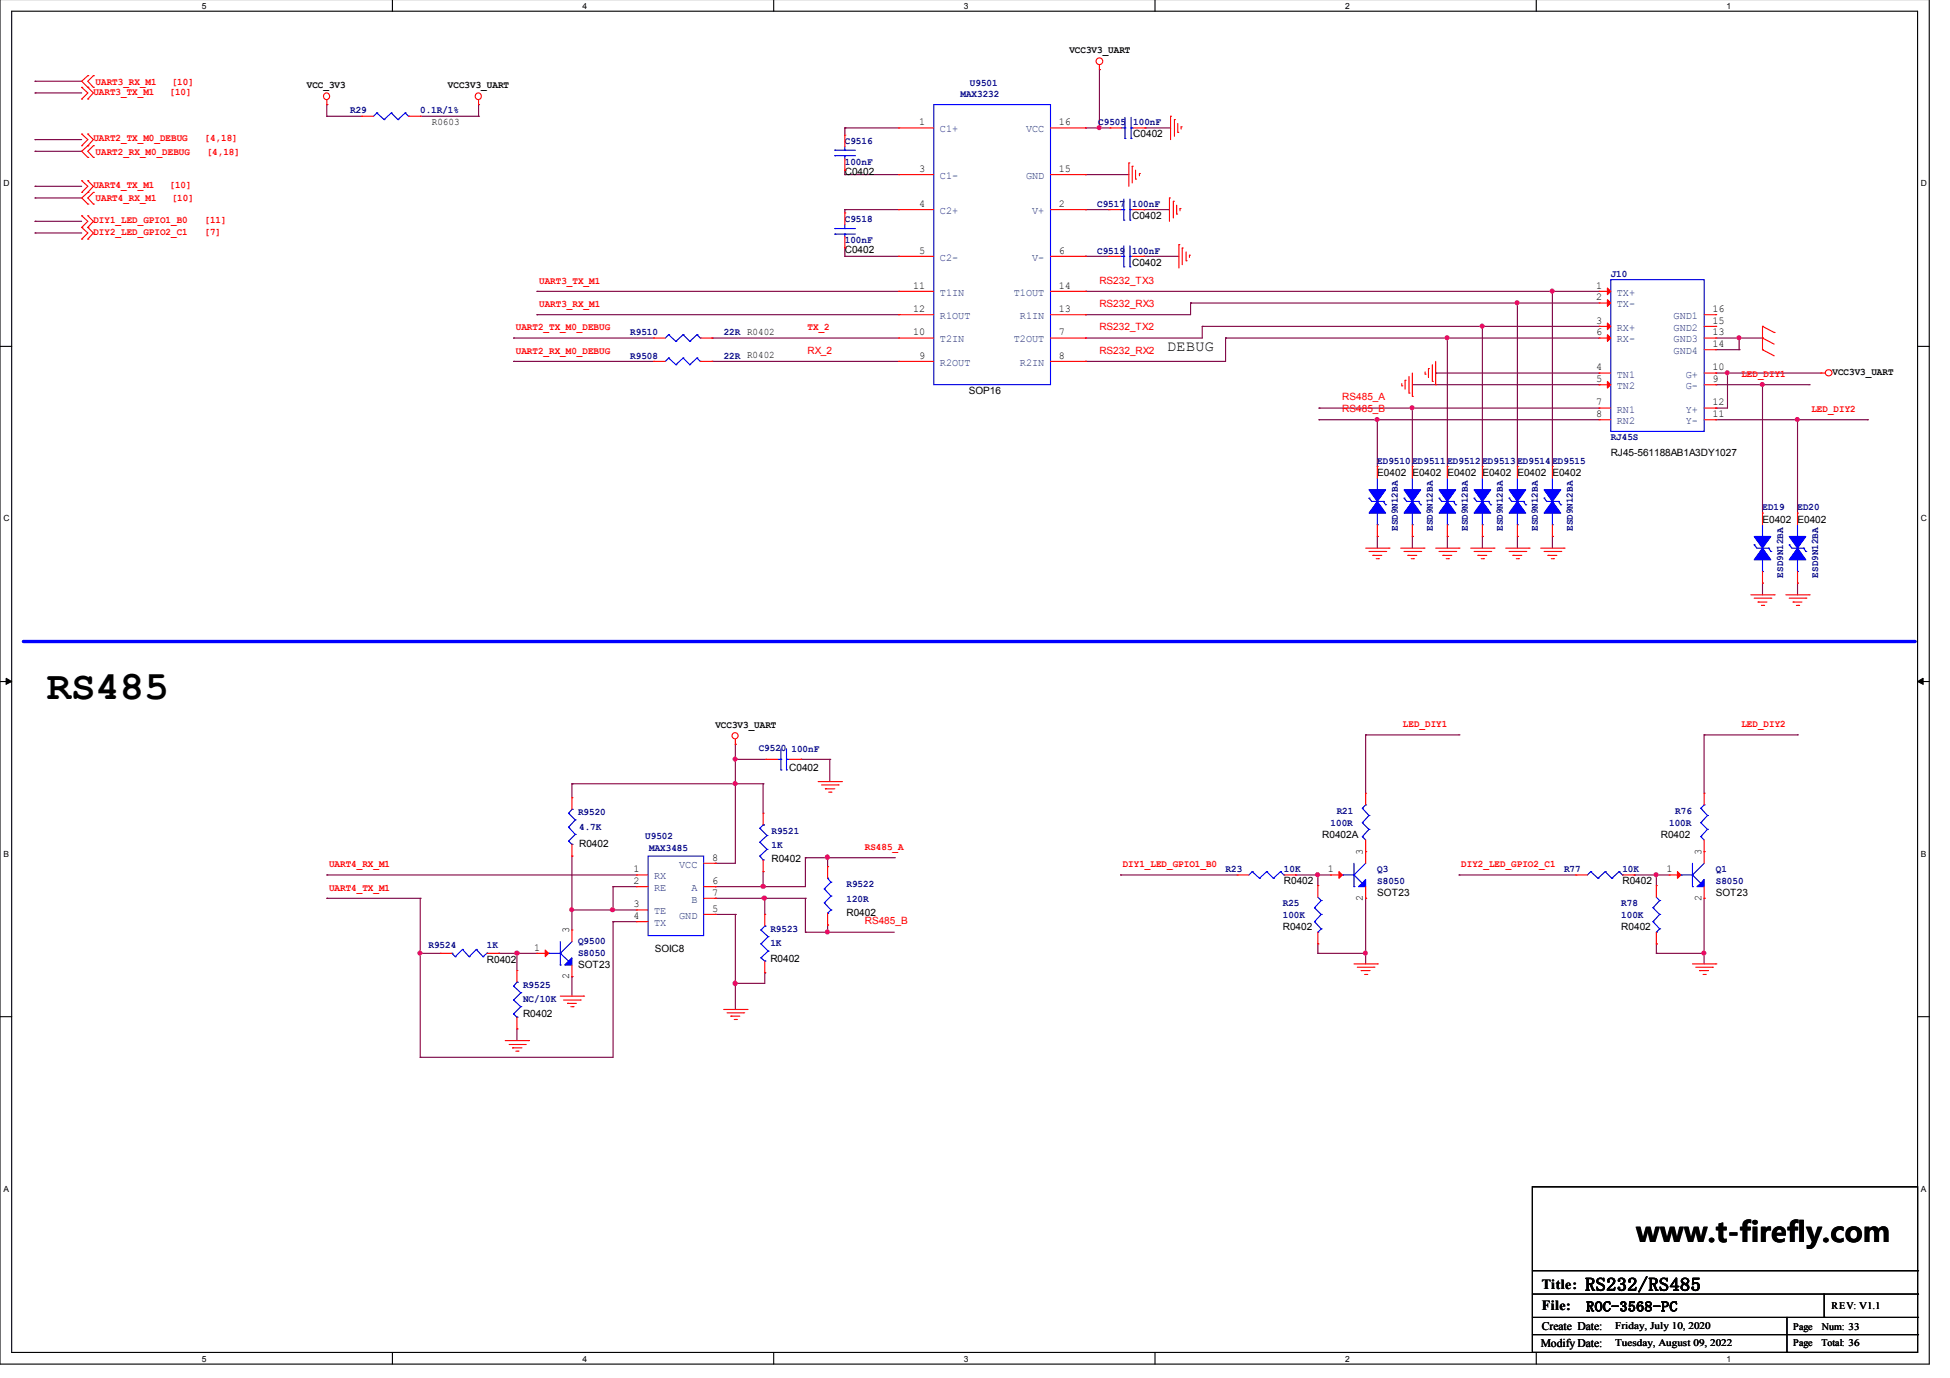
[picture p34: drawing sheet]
<svg xmlns="http://www.w3.org/2000/svg" width="297mm" height="210mm" viewBox="0 0 297 210" stroke-linecap="round" stroke-linejoin="round" font-family="sans-serif">
<defs><g id="words">
<text font-size="6.2" x="7.1" y="106.4">RS485</text>
<text font-size="4.2" x="249.3" y="189.2">www.t-firefly.com</text>
<text font-size="2.8" x="241.5" y="196.6">RS232/RS485</text>
<text font-size="2.3" x="177.8" y="53.4">DEBUG</text>
<g font-size="2.1">
<text x="234.9" y="196.3">Title:</text>
<text x="234.9" y="199.5">File:</text>
<text x="241.6" y="199.7">ROC-3568-PC</text>
</g>
<g font-size="1.8">
<text x="234.9" y="202.5">Create Date:</text>
<text x="234.7" y="205.2">Modify Date:</text>
</g>
<g font-size="1.6">
<text x="140" y="19.1">1</text>
<text x="161.3" y="19.1">16</text>
<text x="140" y="26.2">3</text>
<text x="161.3" y="26.2">15</text>
<text x="140" y="31.5">4</text>
<text x="161.3" y="31.5">2</text>
<text x="140" y="38.6">5</text>
<text x="161.3" y="38.6">6</text>
<text x="139.1" y="44">11</text>
<text x="139.1" y="47.5">12</text>
<text x="161.3" y="47.5">13</text>
<text x="161.3" y="44">14</text>
<text x="243.2" y="44">1</text>
<text x="243.2" y="45.7">2</text>
<text x="260.9" y="47.5">16</text>
<text x="139.1" y="51.1">10</text>
<text x="161.3" y="51.1">7</text>
<text x="243.2" y="49.3">3</text>
<text x="243.2" y="51.1">6</text>
<text x="260.9" y="51.1">13</text>
<text x="260.9" y="52.8">14</text>
<text x="260.9" y="49.3">15</text>
<text x="140" y="54.6">9</text>
<text x="161.3" y="54.6">8</text>
<text x="243.2" y="58.2">5</text>
<text x="243.2" y="56.4">4</text>
<text x="260.9" y="58.2">9</text>
<text x="260.9" y="56.4">10</text>
<text x="243.2" y="61.7">7</text>
<text x="243.2" y="63.5">8</text>
<text x="260.9" y="63.5">11</text>
<text x="260.9" y="61.7">12</text>
<text x="108.5" y="131.1">8</text>
<text x="207.6" y="130.2" transform="rotate(-90 207.6 130.2)">3</text>
<text x="259.2" y="130.2" transform="rotate(-90 259.2 130.2)">3</text>
<text x="96.5" y="132.9">1</text>
<text x="96.5" y="134.6">2</text>
<text x="108.5" y="134.6">6</text>
<text x="108.5" y="136.4">7</text>
<text x="202.3" y="132.9">1</text>
<text x="207.6" y="137.3" transform="rotate(-90 207.6 137.3)">2</text>
<text x="253.8" y="132.9">1</text>
<text x="259.2" y="137.3" transform="rotate(-90 259.2 137.3)">2</text>
<text x="86.7" y="142.2" transform="rotate(-90 86.7 142.2)">3</text>
<text x="96.5" y="138.2">3</text>
<text x="96.5" y="140">4</text>
<text x="108.5" y="138.9">5</text>
<text x="81.4" y="144.8">1</text>
<text x="86.7" y="149.2" transform="rotate(-90 86.7 149.2)">2</text>
</g>
<g font-size="1.6" fill="#004080">
<text x="143.2" y="20.2">C1+</text>
<text x="156.3" y="20.2">VCC</text>
<text x="143.2" y="27.3">C1-</text>
<text x="156.3" y="27.3">GND</text>
<text x="143.2" y="32.6">C2+</text>
<text x="157.2" y="32.6">V+</text>
<text x="143.2" y="39.7">C2-</text>
<text x="157.2" y="39.7">V-</text>
<text x="143.2" y="45.1">T1IN</text>
<text x="154.4" y="45.1">T1OUT</text>
<text x="246.3" y="45.1">TX+</text>
<text x="246.3" y="46.8">TX-</text>
<text x="143.2" y="48.6">R1OUT</text>
<text x="143.2" y="52.2">T2IN</text>
<text x="154.4" y="52.2">T2OUT</text>
<text x="155.4" y="48.6">R1IN</text>
<text x="246.3" y="50.4">RX+</text>
<text x="246.3" y="52.2">RX-</text>
<text x="254.9" y="52.2">GND3</text>
<text x="254.9" y="53.9">GND4</text>
<text x="254.9" y="50.4">GND2</text>
<text x="254.9" y="48.6">GND1</text>
<text x="143.2" y="55.7">R2OUT</text>
<text x="155.4" y="55.7">R2IN</text>
<text x="246.3" y="59.3">TN2</text>
<text x="246.3" y="57.5">TN1</text>
<text x="256.8" y="59.3">G-</text>
<text x="256.8" y="57.5">G+</text>
<text x="246.3" y="62.8">RN1</text>
<text x="246.3" y="64.6">RN2</text>
<text x="256.8" y="64.6">Y-</text>
<text x="256.8" y="62.8">Y+</text>
<text x="99.7" y="134">RX</text>
<text x="99.7" y="135.7">RE</text>
<text x="103.5" y="132.2">VCC</text>
<text x="105.3" y="135.7">A</text>
<text x="105.3" y="137.5">B</text>
<text x="99.7" y="139.3">TE</text>
<text x="99.7" y="141.1">TX</text>
<text x="103.5" y="140">GND</text>
</g>
<g font-size="1.5">
<text x="162.9" y="8.1">VCC3V3_UART</text>
<text x="46.7" y="13.4">VCC_3V3</text>
<text x="68.2" y="13.4">VCC3V3_UART</text>
<text x="65.8" y="19">R0603</text>
<text x="172.6" y="20.9">C0402</text>
<text x="128.7" y="26.6">C0402</text>
<text x="172.5" y="33.4">C0402</text>
<text x="128.7" y="38.5">C0402</text>
<text x="172.5" y="40.5">C0402</text>
<text x="279.1" y="57.1">VCC3V3_UART</text>
<text x="147.6" y="60">SOP16</text>
<text x="245.4" y="69.4">RJ45-561188AB1A3DY1027</text>
<text x="209.8" y="72.5">E0402 E0402 E0402 E0402 E0402 E0402</text>
<text x="268.5" y="79.6">E0402 E0402</text>
<text x="109" y="110.8">VCC3V3_UART</text>
<text x="120.2" y="117.4">C0402</text>
<text x="88.2" y="129">R0402</text>
<text x="117.5" y="131.3">R0402</text>
<text x="201.4" y="127.6">R0402A</text>
<text x="253" y="127.6">R0402</text>
<text x="195.6" y="134.7">R0402</text>
<text x="209.8" y="136.5">SOT23</text>
<text x="247.1" y="134.7">R0402</text>
<text x="261.4" y="136.5">SOT23</text>
<text x="128.9" y="139.5">R0402</text>
<text x="195.4" y="141.7">R0402</text>
<text x="247" y="141.7">R0402</text>
<text x="74.2" y="146.7">R0402</text>
<text x="88.1" y="147.5">SOT23</text>
<text x="99.7" y="145">SOIC8</text>
<text x="117.3" y="146.5">R0402</text>
<text x="79.7" y="155">R0402</text>
<text x="246" y="202.4">Friday, July 10, 2020</text>
<text x="273.1" y="202.5">Page</text>
<text x="277.5" y="202.5">Num: 33</text>
<text x="279" y="199.3">REV: V1.1</text>
<text x="246" y="205.1">Tuesday, August 09, 2022</text>
<text x="273.1" y="205.1">Page</text>
<text x="277.5" y="205.1">Total: 36</text>
</g>
<g font-size="1.5" fill="#f00">
<text x="14.2" y="14.4">UART3_TX_M1</text>
<text x="14.6" y="12.9">UART3_RX_M1</text>
<text x="25.8" y="14.4">[10]</text>
<text x="26.2" y="12.9">[10]</text>
<text x="14.2" y="21.5">UART2_TX_M0_DEBUG</text>
<text x="14.6" y="23.6">UART2_RX_M0_DEBUG</text>
<text x="31.2" y="21.5">[4,18]</text>
<text x="31.5" y="23.6">[4,18]</text>
<text x="14.2" y="28.6">UART4_TX_M1</text>
<text x="25.8" y="28.6">[10]</text>
<text x="14.2" y="34">DIY1_LED_GPIO1_B0</text>
<text x="14.2" y="35.7">DIY2_LED_GPIO2_C1</text>
<text x="14.6" y="30.7">UART4_RX_M1</text>
<text x="26.2" y="30.7">[10]</text>
<text x="31.2" y="34">[11]</text>
<text x="31.2" y="35.7">[7]</text>
<text x="82.1" y="43.2">UART3_TX_M1</text>
<text x="82.1" y="46.8">UART3_RX_M1</text>
<text x="167.5" y="43.2">RS232_TX3</text>
<text x="167.5" y="46.8">RS232_RX3</text>
<text x="78.6" y="53.9">UART2_RX_M0_DEBUG</text>
<text x="78.6" y="50.3">UART2_TX_M0_DEBUG</text>
<text x="123" y="53.9">RX_2</text>
<text x="123" y="50.3">TX_2</text>
<text x="167.5" y="53.9">RS232_RX2</text>
<text x="167.5" y="50.3">RS232_TX2</text>
<text x="265.3" y="57.4">LED_DIY1</text>
<text x="204.5" y="61">RS485_A</text>
<text x="204.5" y="62.8">RS485_B</text>
<text x="275.9" y="62.8">LED_DIY2</text>
<text x="213.7" y="110.8">LED_DIY1</text>
<text x="265.3" y="110.8">LED_DIY2</text>
<text x="131.7" y="129.5">RS485_A</text>
<text x="50.1" y="132.1">UART4_RX_M1</text>
<text x="50.1" y="135.7">UART4_TX_M1</text>
<text x="171" y="132.1">DIY1_LED_GPIO1_B0</text>
<text x="222.6" y="132.1">DIY2_LED_GPIO2_C1</text>
<text x="131.7" y="140.8">RS485_B</text>
</g>
<g font-size="1.5" fill="#000080">
<text x="53.3" y="17.3">R29</text>
<text x="64" y="17.3">0.1R/1%</text>
<text x="146.3" y="14.8">MAX3232</text>
<text x="147.7" y="13.1">U9501</text>
<text x="128.7" y="21.9">C9516</text>
<text x="167.3" y="19.1">C9505</text>
<text x="172.6" y="19.1">100nF</text>
<text x="128.7" y="25.1">100nF</text>
<text x="128.7" y="33.8">C9518</text>
<text x="167.1" y="31.5">C9517</text>
<text x="172.5" y="31.5">100nF</text>
<text x="128.7" y="37">100nF</text>
<text x="167.1" y="38.6">C9519</text>
<text x="172.5" y="38.6">100nF</text>
<text x="245.4" y="42.2">J10</text>
<text x="96" y="51.1">R9510</text>
<text x="110.2" y="51.1">22R R0402</text>
<text x="96" y="54.6">R9508</text>
<text x="110.2" y="54.6">22R R0402</text>
<text x="209.8" y="70.6">ED9510</text>
<text x="215.1" y="70.6">ED9511</text>
<text x="220.5" y="70.6">ED9512</text>
<text x="225.8" y="70.6">ED9513</text>
<text x="231.1" y="70.6">ED9514</text>
<text x="236.5" y="70.6">ED9515</text>
<text x="245.4" y="67.1">RJ45S</text>
<text x="268.5" y="77.7">ED19</text>
<text x="273.8" y="77.7">ED20</text>
<text x="212.9" y="80.9" transform="rotate(-90 212.9 80.9)">ESD9N12BA</text>
<text x="218.3" y="80.9" transform="rotate(-90 218.3 80.9)">ESD9N12BA</text>
<text x="223.6" y="80.9" transform="rotate(-90 223.6 80.9)">ESD9N12BA</text>
<text x="228.9" y="80.9" transform="rotate(-90 228.9 80.9)">ESD9N12BA</text>
<text x="234.3" y="80.9" transform="rotate(-90 234.3 80.9)">ESD9N12BA</text>
<text x="239.6" y="80.9" transform="rotate(-90 239.6 80.9)">ESD9N12BA</text>
<text x="271.6" y="88" transform="rotate(-90 271.6 88)">ESD9N12BA</text>
<text x="276.9" y="88" transform="rotate(-90 276.9 88)">ESD9N12BA</text>
<text x="115.6" y="114.4">C9520</text>
<text x="120.6" y="114.6">100nF</text>
<text x="88.1" y="124.1">R9520</text>
<text x="202.7" y="125.7">100R</text>
<text x="203.6" y="124">R21</text>
<text x="254.3" y="125.7">100R</text>
<text x="255.2" y="124">R76</text>
<text x="88.2" y="126.4">4.7K</text>
<text x="98.3" y="127.9">U9502</text>
<text x="98.9" y="129.6">MAX3485</text>
<text x="117.5" y="127">R9521</text>
<text x="117.5" y="129.1">1K</text>
<text x="128.9" y="135.1">R9522</text>
<text x="128.9" y="137.3">120R</text>
<text x="186.7" y="132.9">R23</text>
<text x="195.6" y="132.9">10K</text>
<text x="209.8" y="132.9">Q3</text>
<text x="209.8" y="134.6">S8050</text>
<text x="238.3" y="132.9">R77</text>
<text x="247.1" y="132.9">10K</text>
<text x="261.4" y="132.9">Q1</text>
<text x="261.4" y="134.6">S8050</text>
<text x="88.1" y="143.9">Q9500</text>
<text x="117.3" y="141.9">R9523</text>
<text x="195.4" y="138">R25</text>
<text x="195.4" y="139.8">100K</text>
<text x="247" y="138">R78</text>
<text x="247" y="139.8">100K</text>
<text x="65.3" y="144.5">R9524</text>
<text x="74.2" y="144.5">1K</text>
<text x="88.1" y="145.6">S8050</text>
<text x="117.3" y="144">1K</text>
<text x="79.7" y="150.5">R9525</text>
<text x="79.7" y="152.6">NC/10K</text>
</g>
<g font-size="1.3">
<text x="30.7" y="1.4">5</text>
<text x="88.7" y="1.4">4</text>
<text x="146.8" y="1.4">3</text>
<text x="204.9" y="1.4">2</text>
<text x="263" y="1.4">1</text>
<text x=".5" y="28.4">D</text>
<text x="292.6" y="28.4">D</text>
<text x=".5" y="79.4">C</text>
<text x="292.6" y="79.4">C</text>
<text x=".5" y="130.5">B</text>
<text x="292.6" y="130.5">B</text>
<text x=".5" y="181.5">A</text>
<text x="292.6" y="181.5">A</text>
<text x="30.7" y="207.4">5</text>
<text x="88.7" y="207.4">4</text>
<text x="146.8" y="207.4">3</text>
<text x="204.9" y="207.4">2</text>
<text x="263" y="207.4">1</text>
</g>
</g></defs>
<path d="M0 -.1v207.9h293.9v-207.9M1.8 1.7h290.3v204.3h-290.3z" fill="none" stroke="#000" stroke-width=".17"/>
<g fill="#fff">
<path d="M30.7 .2h.6v1.3h-.6z"/>
<path d="M30.7 206.3h.6v1.3h-.6z"/>
</g>
<path d="M59.8 -.1v1.8M59.8 206v1.8" fill="none" stroke="#000" stroke-width=".17"/>
<g fill="#fff">
<path d="M88.7 .2h.6v1.3h-.6z"/>
<path d="M88.7 206.3h.6v1.3h-.6z"/>
</g>
<path d="M117.9 -.1v1.8M117.9 206v1.8" fill="none" stroke="#000" stroke-width=".17"/>
<g fill="#fff">
<path d="M146.8 .2h.6v1.3h-.6z"/>
<path d="M146.8 206.3h.6v1.3h-.6z"/>
</g>
<path d="M175.9 -.1v1.8M175.9 206v1.8" fill="none" stroke="#000" stroke-width=".17"/>
<g fill="#fff">
<path d="M204.9 .2h.6v1.3h-.6z"/>
<path d="M204.9 206.3h.6v1.3h-.6z"/>
</g>
<path d="M234 -.1v1.8M234 206v1.8" fill="none" stroke="#000" stroke-width=".17"/>
<g fill="#fff">
<path d="M263 .2h.6v1.3h-.6z"/>
<path d="M263 206.3h.6v1.3h-.6z"/>
<path d="M.5 27.2h.9v1.3h-.9z"/>
<path d="M292.6 27.2h.9v1.3h-.9z"/>
<path d="M.5 78.2h.9v1.4h-.9z"/>
<path d="M292.6 78.2h.9v1.4h-.9z"/>
</g>
<path d="M0 52.8h1.8M292.1 52.8h1.8" fill="none" stroke="#000" stroke-width=".17"/>
<g fill="#fff">
<path d="M.5 129.3h.8v1.4h-.8z"/>
<path d="M292.6 129.3h.8v1.4h-.8z"/>
</g>
<path d="M0 103.8h1.8M292.1 103.8h1.8" fill="none" stroke="#000" stroke-width=".17"/>
<path d="M.9 103.3l.9 .5-.9 .4zM292.1 103.8l.8-.5v.9z" fill="#000" stroke="#000" stroke-width=".15"/>
<g fill="#fff">
<path d="M.5 180.4h.7v1.3h-.7z"/>
<path d="M292.6 180.4h.7v1.3h-.7z"/>
</g>
<path d="M0 154.9h1.8M292.1 154.9h1.8" fill="none" stroke="#000" stroke-width=".17"/>
<path d="M3.6 97.7h288" fill="none" stroke="#00f" stroke-width=".51"/>
<circle cx="291.6" cy="97.7" r=".25" fill="#00f"/>
<g fill="none" stroke="#800040" stroke-width=".17">
<path d="M5.3 14.2h.1M5.3 12.4h.1M5.3 14.2h7.1M5.3 12.4h7.1M49.8 15.9h.1M49.8 17.7h.1M49.8 15.9v1.8M49.8 17.7h5.3M64 17.7h8.9M72.9 15.9h.1M72.9 17.7h.1M72.9 15.9v1.8"/>
<path d="M128.7 19.5h.1M128.7 19.5h8.2M128.7 19.5v1.1M165.4 19.5h.1M165.4 19.5h3.7M167.5 10.6h.1M167.5 19.5h.1M167.5 10.6v8.9M174.4 19.5h.1M174.4 19.5h3.9M5.3 23h.1M5.3 21.3h.1"/>
<path d="M5.3 30.2h.1M5.3 28.4h.1M5.3 33.7h.1M5.3 35.5h.1M5.3 23h7.1M5.3 21.3h7.1M5.3 30.2h7.1M5.3 28.4h7.1M5.3 33.7h7.1M5.3 35.5h7.1M128.7 25.9h.1M128.7 26.6h.1"/>
<path d="M128.7 31.9h.1M128.7 37.8h.1M128.7 39h.1M128.7 25.9v.7M128.7 31.9v.5M128.7 37.8v1.2M128.7 26.6h8.2M128.7 31.9h8.2M128.7 39h8.2M165.4 26.6h.1M165.4 31.9h.1M165.4 39h.1"/>
<path d="M165.4 26.6h6.6M165.4 31.9h3.5M165.4 39h3.5M174.2 31.9h.1M174.2 39h.1M174.2 31.9h3.9M174.2 39h5.4M78.2 55h.1M78.2 51.5h.1M78.2 55h21.4M78.2 51.5h21.4M81.8 44.4h.1"/>
<path d="M81.8 47.9h.1M81.8 44.4h55.1M81.8 47.9h55.1M108.5 55h.1M108.5 51.5h.1M108.5 55h28.4M108.5 51.5h28.4M165.4 44.4h.1M165.4 47.9h.1M165.4 55h.1M165.4 51.5h.1M165.4 44.4h78.2"/>
<path d="M181.4 46.2h.1M181.4 46.2v1.7h-16M181.4 46.2h62.2M183.1 49.7h.1M183.1 49.7v1.8h-17.7M183.1 49.7h60.5M186.7 51.5h.1M186.7 51.5v3.5h-21.3M186.7 51.5h56.9M215.1 58.6h28.5M218.7 56.8h.1M218.7 56.8h24.9"/>
<path d="M220.5 51.5h.1M220.5 51.5v19.5M225.8 49.7h.1M225.8 49.7v21.3M231.1 46.2h.1M231.1 46.2v24.8M236.5 44.4h.1M236.5 44.4v26.6M243.6 58.6h.1M261.4 56.8h.1M261.4 51.5h7.1M261.4 53.3h3.5"/>
<path d="M261.4 56.8h16M261.4 58.6h14.2M263.1 56.8h.1M263.1 56.8v5.4h-1.7M264.9 51.5h.1M264.9 53.3h.1M264.9 51.5v1.8M268.5 51.5h.1M268.5 58.6h.1M268.5 58.6v19.6M275.6 58.6h.1M200.9 62.2h.1"/>
<path d="M200.9 63.9h.1M200.9 62.2h42.7M200.9 63.9h42.7M209.8 63.9h.1M209.8 63.9v7.1M215.1 62.2h.1M215.1 62.2v8.8M261.4 62.2h.1M261.4 63.9h23.1M273.8 63.9h.1M273.8 63.9v14.3M284.5 63.9h.1"/>
<path d="M209.8 81.7h.1M209.8 81.7v1.8M215.1 81.7h.1M215.1 81.7v1.8M220.5 81.7h.1M220.5 81.7v1.8M225.8 81.7h.1M225.8 81.7v1.8M231.1 81.7h.1M231.1 81.7v1.8M236.5 81.7h.1M236.5 81.7v1.8"/>
<path d="M268.5 88.8h.1M268.5 88.8v1.8M273.8 88.8h.1M273.8 88.8v1.8M87.1 119.4h.1M87.1 119.4h29.1M87.1 119.4v2.1M112 113.4h.1M112 115.7h.1M112 119.4h.1M112 113.4v18.1h-3M112 115.7h4.7"/>
<path d="M116.2 119.4h.1M116.2 119.4v4.5M122 115.7h.1M122 115.7h4.4M126.4 115.7h.1M126.4 115.7v3.4M208 111.9h.1M208 111.9v8.9M208 111.9h14.2M222.2 111.9h.1M259.6 111.9h.1M259.6 111.9h14.2"/>
<path d="M259.6 111.9v8.9M273.8 111.9h.1M49.8 133.3h.1M49.8 136.8h.1M49.8 133.3h47.1M49.8 136.8h14.2M64 136.8h.1M64 136.8v24.3M87.1 130.4h.1M87.1 138.6h.1M87.1 130.4v11.3M87.1 138.6h9.8"/>
<path d="M93.4 135.1h.1M93.4 138.6h.1M93.4 135.1v3.5M93.4 135.1h3.5M109 131.5h.1M109 135.1h.1M109 136.8h.1M109 139.3h.1M109 136.8h13.7M109 139.3h3M112 139.3h.1M112 139.3v14.5"/>
<path d="M116.2 132.8h.1M116.2 135.1h.1M116.2 132.8v2.3M116.5 136.8h.1M116.5 136.8v2.5M122.7 130.7h.1M122.7 136.8h.1M122.7 130.7h13.7M122.7 130.7v4.4h-13.7M122.7 136.8v5.2M126.1 130.7h.1M126.1 130.7v1.3"/>
<path d="M170.7 133.3h.1M170.7 133.3h17.8M197.4 133.3h.1M197.4 133.3h5.3M200.7 133.3h.1M200.7 133.3v1.6M208 136.8h.1M208 136.8v10M222.2 133.3h.1M222.2 133.3h17.8M248.9 133.3h.1M248.9 133.3h5.4"/>
<path d="M252.3 133.3h.1M252.3 133.3v1.6M259.6 136.8h.1M259.6 136.8v10M64 145.2h.1M64 145.2h3.1M75.9 145.2h.1M75.9 145.2h5.9M78.7 145.2h.1M78.7 156.7h.1M78.7 145.2v2.6M78.7 156.7v1.8"/>
<path d="M87.1 148.8h.1M87.1 148.8v2.9M93.4 140.4h.1M93.4 140.4v20.7h-29.4M93.4 140.4h3.5M112 149.8h.1M116.5 148.2h.1M116.5 148.2v1.6h-4.5M122.7 142h.1M122.7 142h13.5M126.1 142h.1M126.1 140.9h.1"/>
<path d="M126.1 140.9v1.1M200.7 143.8h.1M200.7 145.2h.1M200.7 145.2h7.3M200.7 143.8v1.4M208 145.2h.1M252.3 145.2h.1M252.3 143.8h.1M252.3 145.2h7.3M252.3 143.8v1.4M259.6 145.2h.1M64 161.1h.1"/>
</g>
<g fill="#f0f" stroke="#f0f" stroke-width=".17">
<circle cx="167.4" cy="19.4" r=".3"/>
<circle cx="112" cy="115.6" r=".3"/>
<circle cx="112" cy="119.4" r=".3"/>
<circle cx="87.1" cy="138.6" r=".3"/>
<circle cx="126" cy="130.6" r=".32"/>
<circle cx="116.3" cy="135" r=".32"/>
<circle cx="116.4" cy="136.8" r=".32"/>
<circle cx="93.3" cy="138.6" r=".32"/>
<circle cx="111.9" cy="149.8" r=".32"/>
<circle cx="126" cy="142" r=".3"/>
<circle cx="78.8" cy="145.2" r=".32"/>
<circle cx="264.9" cy="51.4" r=".3"/>
<circle cx="236.4" cy="44.3" r=".3"/>
<circle cx="231.1" cy="46.1" r=".3"/>
<circle cx="225.8" cy="49.7" r=".3"/>
<circle cx="220.4" cy="51.4" r=".3"/>
<circle cx="64" cy="145.2" r=".3"/>
<circle cx="215.1" cy="62.1" r=".3"/>
<circle cx="209.8" cy="63.9" r=".3"/>
<circle cx="263.1" cy="56.8" r=".3"/>
<circle cx="200.7" cy="133.2" r=".3"/>
<circle cx="208" cy="145.2" r=".3"/>
<circle cx="259.5" cy="145.2" r=".3"/>
<circle cx="252.3" cy="133.2" r=".3"/>
<circle cx="268.4" cy="58.6" r=".3"/>
<circle cx="273.8" cy="63.9" r=".3"/>
</g>
<g fill="none" stroke="#f00" stroke-width=".17">
<path d="M12.4 15.1h.1M12.4 13.3h.1M12.4 13.3l1 .9-1 .9M13.4 11.5h.1M13.4 13.3h.1M13.4 15.1h.1M13.4 11.5l-1 .9 1.8 1.8-.8 .9M14.2 13.3h.1M14.2 11.5h.1M14.2 11.5l-.8 .9 .8 .9M49.8 15.9h.1M49.8 15.3v.6"/>
<path d="M55.1 17.7h.1M55.1 17.7h1.8M62.2 17.7h1.8M64 17.7h.1M72.9 15.9h.1M72.9 15.3v.6M136.9 19.5h.1M136.9 19.5h5.3M160 19.5h5.4M165.4 19.5h.1M167.5 10.6h.1M167.5 9.9v.7"/>
<path d="M169.1 19.5h.1M169.1 19.5h1.8M172.6 19.5h1.8M174.4 19.5h.1M178.3 17.7h.1M178.3 17.7v3.6M178.9 18.2h.1M178.9 18.2v2.6M179.4 18.8v1.4M179.9 19.3h.1M179.9 19.3v.4M12.4 22.2h.1"/>
<path d="M12.4 20.4h.1M12.4 29.3h.1M12.4 27.5h.1M12.4 34.6h.1M12.4 32.9h.1M12.4 36.4h.1M12.4 20.4l1 .9-1 .9M12.4 27.5l1 .9-1 .9M12.4 32.9l1 .8-1 .9M12.4 34.6l1 .9-1 .9M13.4 22.2h.1M13.4 24h.1"/>
<path d="M13.4 20.4h.1M13.4 29.3h.1M13.4 31.1h.1M13.4 27.5h.1M13.4 34.6h.1M13.4 32.9h.1M13.4 36.4h.1M13.4 22.2l-1 .8 1 1M13.4 20.4l.8 .9-.8 .9M13.4 29.3l-1 .9 1 .9M13.4 27.5l.8 .9-.8 .9M13.4 32.9l.8 .8-.8 .9"/>
<path d="M13.4 34.6l.8 .9-.8 .9M14.2 24h.1M14.2 22.2h.1M14.2 31.1h.1M14.2 29.3h.1M14.2 22.2l-.8 .8 .8 1M14.2 29.3l-.8 .9 .8 .9M128.7 25.9h.1M128.7 20.6h.1M128.7 37.8h.1M128.7 32.4h.1M128.7 20.6v1.8"/>
<path d="M128.7 24.1v1.8M128.7 32.4v1.8M128.7 36v1.8M136.9 26.6h.1M136.9 31.9h.1M136.9 39h.1M136.9 26.6h5.3M136.9 31.9h5.3M136.9 39h5.3M160 26.6h5.4M160 31.9h5.4M160 39h5.4"/>
<path d="M165.4 39h.1M165.4 31.9h.1M165.4 26.6h.1M168.9 31.9h.1M168.9 39h.1M168.9 31.9h1.8M168.9 39h1.8M172 24.8h.1M172 24.8v3.6M172.5 25.3h.1M172.5 25.3v2.6M172.5 31.9h1.7"/>
<path d="M172.5 39h1.7M173 27.3h.1M173 25.9v1.4M173.6 26.4h.1M173.6 26.4v.4M174.2 31.9h.1M174.2 39h.1M178.1 30.2h.1M178.1 30.2v3.5M178.7 30.7h.1M178.7 30.7v2.5M179.2 32.6h.1"/>
<path d="M179.2 31.3v1.3M179.4 20.2h.1M179.6 37.3h.1M179.6 37.3v3.5M179.7 31.8h.1M179.7 31.8v.3M180.1 37.8h.1M180.1 37.8v2.5M180.7 39.7h.1M180.7 38.4v1.3M181.2 38.9h.1M181.2 38.9v.3"/>
<path d="M99.6 51.5h.1M99.6 55h.1M99.6 51.5h1.7M99.6 55h1.7M106.7 51.5h1.8M106.7 55h1.8M108.5 51.5h.1M108.5 55h.1M136.9 44.4h.1M136.9 47.9h.1M136.9 51.5h.1M136.9 55h.1"/>
<path d="M136.9 44.4h5.3M136.9 51.5h5.3M136.9 47.9h5.3M136.9 55h5.3M160 44.4h5.4M160 51.5h5.4M160 47.9h5.4M160 55h5.4M165.4 55h.1M165.4 51.5h.1M165.4 47.9h.1M165.4 44.4h.1"/>
<path d="M213.5 58.8h.1M213.5 58.4v.4M214 57.9h.1M214 57.9v1.4M214.6 59.9h.1M214.6 57.3v2.6M215.1 56.8v3.6M217.1 57h.1M217.1 56.7v.3M217.6 56.1h.1M217.6 56.1v1.4M218.2 58.1h.1"/>
<path d="M218.2 55.6v2.5M218.7 58.6h.1M218.7 55v3.6M243.6 44.4h.1M243.6 46.2h.1M243.6 49.7h.1M243.6 51.5h.1M243.6 58.6h.1M243.6 56.8h.1M243.6 56.8h1.8M243.6 44.4h1.8M243.6 46.2h1.8"/>
<path d="M243.6 49.7h1.8M243.6 51.5h1.8M243.6 58.6h1.8M259.6 56.8h1.8M259.6 49.7h1.8M259.6 51.5h1.8M259.6 58.6h1.8M259.6 53.3h1.8M259.6 47.9h1.8M261.4 58.6h.1M261.4 56.8h.1M261.4 51.5h.1"/>
<path d="M261.4 53.3h.1M261.4 49.7h.1M261.4 47.9h.1M268.5 53.3h.1M268.5 49.7h.1M268.5 51.5h.1M268.5 53.3l1.8 .9M268.5 49.7v3.6M268.5 49.7l1.8 .9M268.5 51.5l1.8 .9M270.3 50.6h.1M277.4 56.8h.1"/>
<path d="M277.4 56.8h.6M209.8 71h.1M209.8 71v1.8M209.8 79.9v1.8M215.1 60.4h.1M215.1 71h.1M215.1 71v1.8M215.1 79.9v1.8M220.5 71h.1M220.5 71v1.8M220.5 79.9v1.8M225.8 71h.1"/>
<path d="M225.8 71v1.8M225.8 79.9v1.8M231.1 71h.1M231.1 71v1.8M231.1 79.9v1.8M236.5 71h.1M236.5 71v1.8M236.5 79.9v1.8M243.6 62.2h.1M243.6 63.9h.1M243.6 62.2h1.8M243.6 63.9h1.8"/>
<path d="M259.6 62.2h1.8M259.6 63.9h1.8M261.4 63.9h.1M261.4 62.2h.1M268.5 78.2h.1M268.5 78.2v1.7M273.8 78.2h.1M273.8 78.2v1.7M208 83.5h3.6M208.5 84h2.6M209.1 84.6h.1M209.1 84.6h1.4"/>
<path d="M209.6 85.1h.4M209.8 81.7h.1M210 85.1h.1M211.1 84h.1M211.6 83.5h.1M213.4 83.5h3.5M213.9 84h2.5M214.5 84.6h.1M214.5 84.6h1.3M215 85.1h.3M215.1 81.7h.1M215.3 85.1h.1"/>
<path d="M216.4 84h.1M216.9 83.5h.1M218.7 83.5h3.5M219.2 84h2.5M219.8 84.6h.1M219.8 84.6h1.3M220.3 85.1h.3M220.5 81.7h.1M220.6 85.1h.1M221.7 84h.1M222.2 83.5h.1M224 83.5h3.6"/>
<path d="M224.5 84h2.6M225.1 84.6h.1M225.1 84.6h1.4M225.6 85.1h.4M225.8 81.7h.1M226 85.1h.1M227.1 84h.1M227.6 83.5h.1M229.4 83.5h3.5M229.9 84h2.5M230.5 84.6h.1M230.5 84.6h1.3"/>
<path d="M231 85.1h.3M231.1 81.7h.1M231.3 85.1h.1M232.4 84h.1M232.9 83.5h.1M234.7 83.5h3.6M235.2 84h2.5M235.8 84.6h.1M235.8 84.6h1.4M236.3 85.1h.3M236.5 81.7h.1M236.6 85.1h.1"/>
<path d="M237.7 84h.1M238.3 83.5h.1M266.7 90.6h3.6M267.2 91.1h2.5M267.8 91.7h.1M267.8 91.7h1.4M268.3 92.2h.3M268.5 88.8h.1M268.5 87.1v1.7M268.6 92.2h.1M269.7 91.1h.1M270.3 90.6h.1"/>
<path d="M272 90.6h3.6M272.5 91.1h2.6M273.1 91.7h.1M273.1 91.7h1.4M273.6 92.2h.4M273.8 88.8h.1M273.8 87.1v1.7M274 92.2h.1M275.1 91.1h.1M275.6 90.6h.1M112 113.4h.1M112 112.6v.8"/>
<path d="M116.7 115.7h.1M116.7 115.7h1.7M120.2 115.7h1.8M122 115.7h.1M124.6 119.1h3.6M125.1 119.6h2.6M127.7 119.6h.1M128.2 119.1h.1M87.1 130.4h.1M87.1 121.5h.1M87.1 121.5v1.8M87.1 128.6v1.8"/>
<path d="M96.9 133.3h.1M96.9 135.1h.1M96.9 138.6h.1M96.9 133.3h1.8M96.9 135.1h1.8M96.9 138.6h1.8M107.2 135.1h1.8M107.2 139.3h1.8M107.2 136.8h1.8M107.2 131.5h1.8M109 135.1h.1M109 139.3h.1"/>
<path d="M109 136.8h.1M109 131.5h.1M116.2 132.8h.1M116.2 123.9h.1M116.2 123.9v1.8M116.2 131v1.8M116.5 139.3h.1M116.5 139.3v1.8M125.7 120.2h.1M125.7 120.2h1.5M126.1 132h.1M126.1 132v1.8"/>
<path d="M126.1 139.1v1.8M126.2 120.7h.4M126.6 120.7h.1M188.5 133.3h.1M188.5 133.3h1.7M195.6 133.3h1.8M197.4 133.3h.1M200.7 134.9h.1M200.7 134.9v1.8M202.7 133.3h.1M202.7 133.3h1.8M208 129.7h.1"/>
<path d="M208 120.8h.1M208 136.8h.1M208 120.8v1.8M208 127.9v3.6M208 135.1v1.7M240 133.3h.1M240 133.3h1.8M247.1 133.3h1.8M248.9 133.3h.1M252.3 134.9h.1M252.3 134.9v1.8M254.3 133.3h.1"/>
<path d="M254.3 133.3h1.7M259.6 129.7h.1M259.6 120.8h.1M259.6 136.8h.1M259.6 120.8v1.8M259.6 127.9v3.6M259.6 135.1v1.7M67.1 145.2h.1M67.1 145.2h1.7M74.2 145.2h1.7M75.9 145.2h.1M77 158.5h3.5"/>
<path d="M77.6 159.1h2.4M78.1 159.6h.1M78.1 159.6h1.4M78.7 156.7h.1M78.7 147.8h.1M78.7 147.8v1.8M78.7 155v1.7M80 159.1h.1M80.5 158.5h.1M81.8 145.2h.1M81.8 145.2h1.8M85.3 151.7h3.6"/>
<path d="M85.9 152.3h2.5M86.4 152.8h.1M86.4 152.8h1.4M87 153.3h.3M87.1 148.8h.1M87.1 141.7h.1M87.1 141.7v1.7M87.1 147v1.8M87.3 153.3h.1M88.4 152.3h.1M88.9 151.7h.1M96.9 140.4h.1"/>
<path d="M96.9 140.4h1.8M110.2 153.8h3.6M110.7 154.3h2.6M111.3 154.8h.1M111.3 154.8h1.4M111.8 155.3h.4M112.2 155.3h.1M113.3 154.3h.1M113.8 153.8h.1M116.5 148.2h.1M116.5 146.4v1.8M126.1 140.9h.1"/>
<path d="M200.7 143.8h.1M200.7 142v1.8M206.2 146.8h3.6M206.8 147.3h2.5M207.3 147.8h.1M207.3 147.8h1.4M207.9 148.4h.3M208.2 148.4h.1M209.3 147.3h.1M209.8 146.8h.1M252.3 143.8h.1M252.3 142v1.8"/>
<path d="M257.8 146.8h3.6M258.3 147.3h2.6M258.9 147.8h.1M258.9 147.8h1.4M259.4 148.4h.4M259.8 148.4h.1M260.9 147.3h.1M261.4 146.8h.1M78.6 160.1h.3M78.9 160.1h.1"/>
<circle cx="49.7" cy="14.7" r=".49"/>
<circle cx="72.8" cy="14.7" r=".49"/>
<circle cx="167.5" cy="9.3" r=".51"/>
<circle cx="278.6" cy="56.8" r=".49"/>
<circle cx="112" cy="112.1" r=".47"/>
</g>
<g fill="none" stroke="#000" stroke-width=".17">
<path d="M233.4 180.8h58.7v25.2h-58.7zM233.4 193.6h58.7M233.4 197.1h58.7M277.9 197.1v3.6M292.1 193.6h.1M292.1 197.1h.1M233.4 200.7h58.7M233.4 203.3h58.7M272.2 206h.1M272.2 200.7v5.3M277.9 200.7h.1M292.1 200.7h.1"/>
<path d="M292.1 203.3h.1"/>
</g>
<g fill="none" stroke="#00f" stroke-width=".17">
<path d="M57.4 17.2h.1M57.4 17.2l-.5 .5M57.4 17.2l1.1 1M58.5 18.2h.1M59.6 17.2h.1M59.6 17.2l-1.1 1M59.6 17.2l1 1M60.6 18.2h.1M61.7 17.2h.1M61.7 17.2l-1.1 1M61.7 17.2l.5 .5M62.2 17.7h.1"/>
<path d="M142.2 15.9h17.8v42.7h-17.8zM170.9 19.5h.5M171.4 19.5h.1M171.4 17.9v3.2M172.3 19.5h.1M172.3 19.5h.3M172.3 17.9v3.2M127.2 22.9h.1M127.2 23.7h.1M127.2 34.8h.1M127.2 35.7h.1M127.2 22.9h3.1"/>
<path d="M127.2 23.7h3.1M127.2 34.8h3.1M127.2 35.7h3.1M128.7 23.7h.1M128.7 22.9h.1M128.7 35.7h.1M128.7 34.8h.1M128.7 22.4v.5M128.7 23.7v.4M128.7 34.2v.6M128.7 35.7v.3M170.7 31.9h.5"/>
<path d="M170.7 39h.5M171.2 33.5h.1M171.2 31.9h.1M171.2 39h.1M171.2 30.3v3.2M171.2 37.4v3.3M171.4 21.1h.1M172.1 31.9h.1M172.1 33.5h.1M172.1 39h.1M172.1 31.9h.4M172.1 30.3v3.2"/>
<path d="M172.1 37.4v3.3M172.1 39h.4M172.3 21.1h.1M101.9 51h.1M101.9 54.5h.1M101.9 51l-.6 .5M101.9 51l1.1 1M101.9 54.5l-.6 .5M101.9 54.5l1.1 1.1M103 52h.1M103 55.6h.1M104.1 51h.1"/>
<path d="M104.1 54.5h.1M104.1 51l-1.1 1M104.1 51l1 1M104.1 54.5l-1.1 1.1M104.1 54.5l1 1.1M105.1 52h.1M105.1 55.6h.1M106.2 51h.1M106.2 54.5h.1M106.2 51l-1.1 1M106.2 51l.5 .5M106.2 54.5l-1.1 1.1"/>
<path d="M106.2 54.5l.5 .5M106.7 51.5h.1M106.7 55h.1M171.2 40.7h.1M172.1 40.7h.1M245.4 42.6h14.2v23.1h-14.2zM208.5 75.9h.1M208.5 75.9l.5 .5h1.7M209.8 74.6h.1M209.8 79.9h.1M209.8 72.8v1.8M209.8 78.2v1.7"/>
<path d="M210.7 76.4h.1M210.7 76.4l.4 .5M211.1 76.9h.1M213.9 75.9h.1M213.9 75.9l.4 .5h1.8M215.1 74.6h.1M215.1 79.9h.1M215.1 72.8v1.8M215.1 78.2v1.7M216.1 76.4h.1M216.1 76.4l.3 .5M216.4 76.9h.1"/>
<path d="M219.2 75.9h.1M219.2 75.9l.4 .5h1.8M220.5 74.6h.1M220.5 79.9h.1M220.5 72.8v1.8M220.5 78.2v1.7M221.4 76.4h.1M221.4 76.4l.3 .5M221.7 76.9h.1M224.5 75.9h.1M224.5 75.9l.5 .5h1.7M225.8 74.6h.1"/>
<path d="M225.8 79.9h.1M225.8 72.8v1.8M225.8 78.2v1.7M226.7 76.4h.1M226.7 76.4l.4 .5M227.1 76.9h.1M229.9 75.9h.1M229.9 75.9l.4 .5h1.8M231.1 74.6h.1M231.1 79.9h.1M231.1 72.8v1.8M231.1 78.2v1.7"/>
<path d="M232.1 76.4h.1M232.1 76.4l.3 .5M232.4 76.9h.1M235.2 75.9h.1M235.2 75.9l.4 .5h1.8M236.5 74.6h.1M236.5 79.9h.1M236.5 72.8v1.8M236.5 78.2v1.7M237.4 76.4h.1M237.4 76.4l.3 .5M237.7 76.9h.1"/>
<path d="M268.5 79.9v1.8M273.8 79.9v1.8M267.2 83h.1M267.2 83l.4 .5h1.8M268.5 81.7h.1M268.5 87.1h.1M268.5 85.3v1.8M269.4 83.5h.1M269.4 83.5l.3 .5M269.7 84h.1M272.5 83h.1M272.5 83l.5 .5h1.7"/>
<path d="M273.8 81.7h.1M273.8 87.1h.1M273.8 85.3v1.8M274.7 83.5h.1M274.7 83.5l.4 .5M275.1 84h.1M118.4 115.7h.6M119 117.3h.1M119 115.7h.1M119 114.1v3.2M119.8 115.7h.1M119.8 117.3h.1"/>
<path d="M119.8 115.7h.4M119.8 114.1v3.2M86.6 128.1h.1M86.6 126h.1M86.6 123.9h.1M86.6 128.1l.5 .5M86.6 126l1 1.1M86.6 123.9l1 1M87.1 123.3h.1M87.1 128.6h.1M87.1 123.3l-.5 .6M87.6 127.1h.1"/>
<path d="M87.6 124.9h.1M87.6 127.1l-1 1M87.6 124.9l-1 1.1M98.7 130.4h8.5v12.1h-8.5zM115.7 130.4h.1M115.7 128.3h.1M115.7 126.2h.1M115.7 130.4l.5 .6M115.7 128.3l1.1 1.1M115.7 126.2l1.1 1.1M116.2 125.7h.1M116.2 131h.1"/>
<path d="M116.2 125.7l-.5 .5M116.8 129.4h.1M116.8 127.3h.1M116.8 129.4l-1.1 1M116.8 127.3l-1.1 1M125.6 135.4h.1M125.6 137.5h.1M125.6 135.4l1 1.1M125.6 137.5l1 1.1M126.1 139.1h.1M126.1 133.8h.1M126.1 133.8l.5 .6"/>
<path d="M126.6 134.4h.1M126.6 136.5h.1M126.6 138.6h.1M126.6 134.4l-1 1M126.6 136.5l-1 1M126.6 138.6l-.5 .5M190.8 132.8h.1M190.8 132.8l-.6 .5M190.8 132.8l1.1 1M191.9 133.8h.1M193 132.8h.1M193 132.8l-1.1 1"/>
<path d="M193 132.8l1 1M194 133.8h.1M195.1 132.8h.1M195.1 132.8l-1.1 1M195.1 132.8l.5 .5M195.6 133.3h.1M200.2 138.3h.1M200.2 138.3l1.1 1M200.7 136.7l.6 .5M201.3 137.2h.1M201.3 139.3h.1M201.3 137.2l-1.1 1.1"/>
<path d="M201.3 139.3l-1.1 1.1M204.5 133.3h.1M204.5 133.3h1.7M206.2 133.3h.1M206.2 135.1h.1M206.2 133.3l1.3 1.2M206.2 131.5v3.6M207.5 127.4h.1M207.5 125.3h.1M207.5 123.1h.1M207.5 134.5h.1M207.5 127.4l.5 .5"/>
<path d="M207.5 125.3l1 1M207.5 123.1l1 1.1M208 122.6h.1M208 122.6l-.5 .5M208 131.5l-1.8 1.8M208.5 126.3h.1M208.5 124.2h.1M208.5 126.3l-1 1.1M208.5 124.2l-1 1.1M242.3 132.8h.1M242.3 132.8l-.5 .5M242.3 132.8l1.1 1"/>
<path d="M243.4 133.8h.1M244.5 132.8h.1M244.5 132.8l-1.1 1M244.5 132.8l1 1M245.5 133.8h.1M246.6 132.8h.1M246.6 132.8l-1.1 1M246.6 132.8l.5 .5M247.1 133.3h.1M251.8 138.3h.1M251.8 138.3l1 1M252.3 136.7l.5 .5"/>
<path d="M252.8 137.2h.1M252.8 139.3h.1M252.8 137.2l-1 1.1M252.8 139.3l-1 1.1M256 133.3h.1M256 133.3h1.8M257.8 133.3h.1M257.8 135.1h.1M257.8 133.3l1.3 1.2M257.8 131.5v3.6M259.1 127.4h.1M259.1 125.3h.1"/>
<path d="M259.1 123.1h.1M259.1 134.5h.1M259.1 127.4l.5 .5M259.1 125.3l1 1M259.1 123.1l1 1.1M259.6 122.6h.1M259.6 122.6l-.5 .5M259.6 131.5l-1.8 1.8M260.1 126.3h.1M260.1 124.2h.1M260.1 126.3l-1 1.1M260.1 124.2l-1 1.1"/>
<path d="M68.8 145.2h.1M68.8 145.2l.5 .5M69.3 145.7h.1M70.4 144.6h.1M70.4 144.6l-1.1 1.1M70.4 144.6l1.1 1.1M71.5 145.7h.1M72.6 144.6h.1M72.6 144.6l-1.1 1.1M72.6 144.6l1 1.1M73.6 145.7h.1M74.2 145.2h.1"/>
<path d="M74.2 145.2l-.6 .5M78.2 154.4h.1M78.2 152.3h.1M78.2 150.2h.1M78.2 154.4l.5 .6M78.2 152.3l1.1 1M78.2 150.2l1.1 1M78.7 149.6h.1M78.7 155h.1M78.7 149.6l-.5 .6M79.3 153.3h.1M79.3 151.2h.1"/>
<path d="M79.3 151.2l-1.1 1.1M79.3 153.3l-1.1 1.1M83.6 145.2h.1M83.6 145.2h1.7M85.3 145.2h.1M85.3 147h.1M85.3 145.2l1.3 1.2M85.3 143.4v3.6M86.6 146.4h.1M87.1 143.4l-1.8 1.8M115.9 145.9h.1M115.9 143.8h.1"/>
<path d="M115.9 141.7h.1M115.9 145.9l.6 .5M115.9 143.8l1.1 1.1M115.9 141.7l1.1 1M116.5 141.1h.1M116.5 146.4h.1M116.5 141.1l-.6 .6M117 144.9h.1M117 142.7h.1M117 144.9l-1.1 1M117 142.7l-1.1 1.1M200.2 140.4h.1"/>
<path d="M200.2 140.4l1.1 1.1M200.7 142h.1M201.3 141.5h.1M201.3 141.5l-.6 .5M251.8 140.4h.1M251.8 140.4l1 1.1M252.3 142h.1M252.8 141.5h.1M252.8 141.5l-.5 .5"/>
</g>
<g fill="#f00" stroke="#f00" stroke-width=".17">
<path d="M244.9 43.9l.5 .5-.5 .5z"/>
<path d="M244.9 45.6l.5 .6-.5 .5z"/>
<path d="M244.9 49.2l.5 .5-.5 .5z"/>
<path d="M244.9 51l.5 .5-.5 .5z"/>
<path d="M244.9 58.1l.5 .5-.5 .5z"/>
<path d="M83.1 144.7l.5 .5-.5 .5z"/>
<path d="M255.5 132.8l.5 .5-.5 .5z"/>
<path d="M204 132.8l.5 .5-.5 .5z"/>
</g>
<g fill="#00f" stroke="#00f" stroke-width=".17">
<path d="M208.5 74.6h2.6l-1.3 1.8z" fill-rule="evenodd"/>
<path d="M209.8 76.4l1.3 1.8h-2.6z" fill-rule="evenodd"/>
<path d="M272.5 81.7h2.6l-1.3 1.8z" fill-rule="evenodd"/>
<path d="M273.8 83.5l1.3 1.8h-2.6z" fill-rule="evenodd"/>
<path d="M213.9 74.6h2.5l-1.3 1.8z" fill-rule="evenodd"/>
<path d="M215.1 76.4l1.3 1.8h-2.5z" fill-rule="evenodd"/>
<path d="M86 147l1.1-1.1v1.1z" fill-rule="evenodd"/>
<path d="M229.9 74.6h2.5l-1.3 1.8z" fill-rule="evenodd"/>
<path d="M231.1 76.4l1.3 1.8h-2.5z" fill-rule="evenodd"/>
<path d="M235.2 74.6h2.5l-1.2 1.8z" fill-rule="evenodd"/>
<path d="M236.5 76.4l1.2 1.8h-2.5z" fill-rule="evenodd"/>
<path d="M258.5 135.1l1.1-1.1v1.1z" fill-rule="evenodd"/>
<path d="M219.2 74.6h2.5l-1.2 1.8z" fill-rule="evenodd"/>
<path d="M220.5 76.4l1.2 1.8h-2.5z" fill-rule="evenodd"/>
<path d="M206.9 135.1l1.1-1.1v1.1z" fill-rule="evenodd"/>
<path d="M224.5 74.6h2.6l-1.3 1.8z" fill-rule="evenodd"/>
<path d="M225.8 76.4l1.3 1.8h-2.6z" fill-rule="evenodd"/>
<path d="M267.2 81.7h2.5l-1.2 1.8z" fill-rule="evenodd"/>
<path d="M268.5 83.5l1.2 1.8h-2.5z" fill-rule="evenodd"/>
</g>
<use href="#words"/>
</svg>
